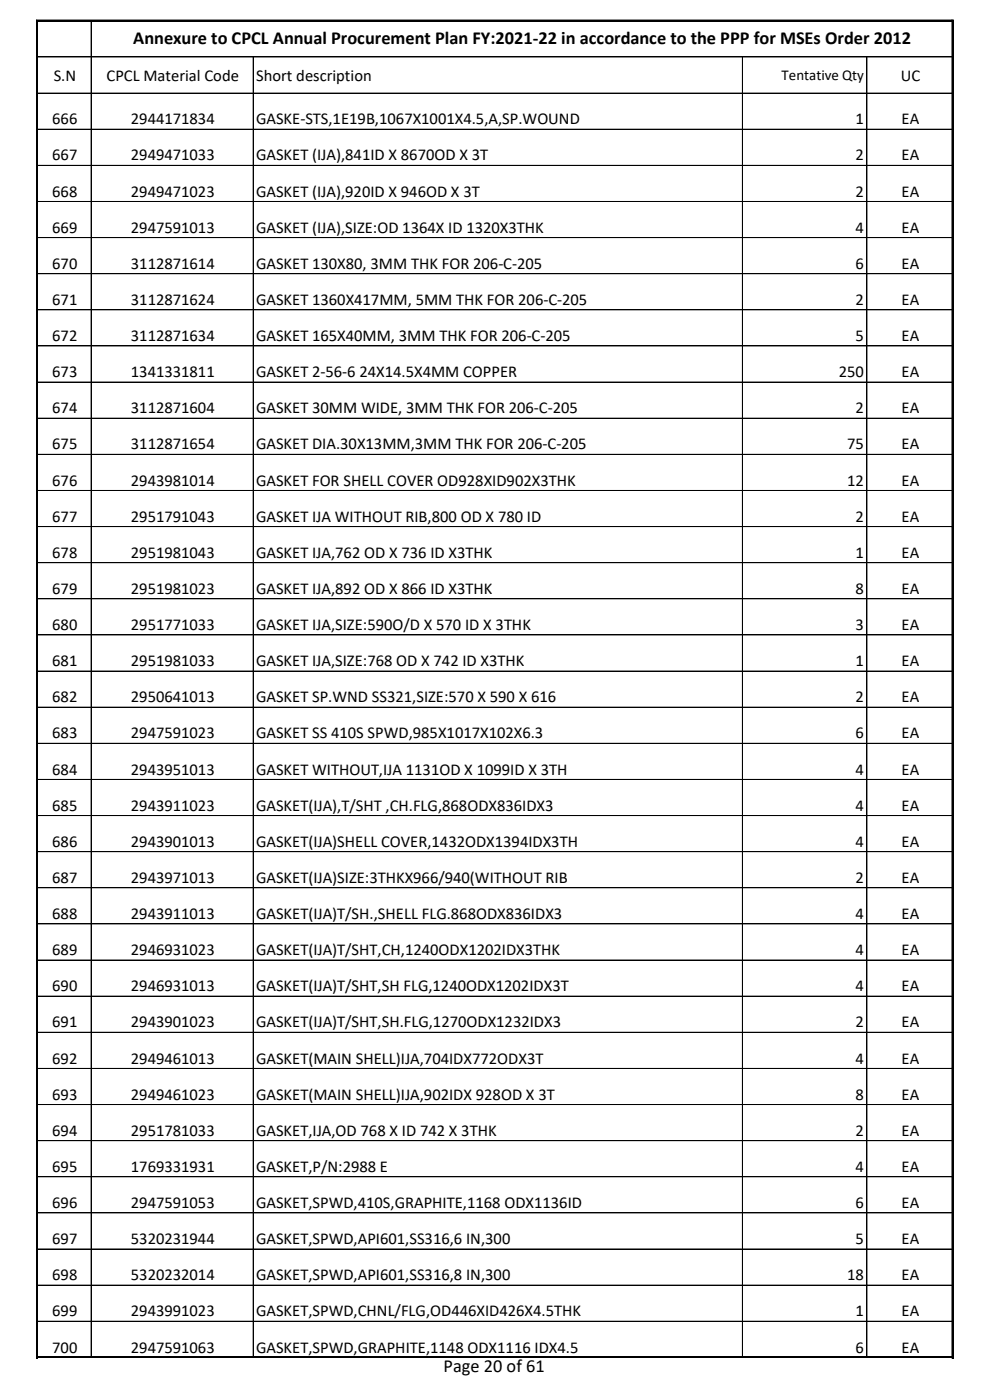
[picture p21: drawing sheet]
<svg xmlns="http://www.w3.org/2000/svg" width="210mm" height="297mm" viewBox="0 0 210 297" stroke-linecap="round" stroke-linejoin="round" font-family="sans-serif">
<defs><g id="words">
<g font-size="3.9">
<text x="28.3" y="9.4">Annexure to CPCL Annual Procurement Plan FY:2021-22 in accordance to the PPP for MSEs Order 2012</text>
<text x="94.1" y="291.1">Page 20 of 61</text>
</g>
<g font-size="3.5">
<text x="11.4" y="17.1">S.N</text>
<text x="22.6" y="17.1">CPCL Material Code</text>
<text x="54.3" y="17.1">Short description</text>
<text x="191.1" y="17.1">UC</text>
<text x="11.1" y="26.4">666</text>
<text x="27.8" y="26.4">2944171834</text>
<text x="54.3" y="26.4">GASKE-STS,1E19B,1067X1001X4.5,A,SP.WOUND</text>
<text x="181.5" y="26.4">1</text>
<text x="191.3" y="26.4">EA</text>
<text x="11.1" y="34">667</text>
<text x="27.8" y="34">2949471033</text>
<text x="54.3" y="34">GASKET (IJA),841ID X 8670OD X 3T</text>
<text x="181.5" y="34">2</text>
<text x="191.3" y="34">EA</text>
<text x="11.1" y="41.7">668</text>
<text x="27.8" y="41.7">2949471023</text>
<text x="54.3" y="41.7">GASKET (IJA),920ID X 946OD X 3T</text>
<text x="181.5" y="41.7">2</text>
<text x="191.3" y="41.7">EA</text>
<text x="11.1" y="49.4">669</text>
<text x="27.8" y="49.4">2947591013</text>
<text x="54.3" y="49.4">GASKET (IJA),SIZE:OD 1364X ID 1320X3THK</text>
<text x="181.5" y="49.4">4</text>
<text x="191.3" y="49.4">EA</text>
<text x="11.1" y="57">670</text>
<text x="27.8" y="57">3112871614</text>
<text x="54.3" y="57">GASKET 130X80, 3MM THK FOR 206-C-205</text>
<text x="181.5" y="57">6</text>
<text x="191.3" y="57">EA</text>
<text x="11.1" y="64.7">671</text>
<text x="27.8" y="64.7">3112871624</text>
<text x="54.3" y="64.7">GASKET 1360X417MM, 5MM THK FOR 206-C-205</text>
<text x="181.5" y="64.7">2</text>
<text x="191.3" y="64.7">EA</text>
<text x="11.1" y="72.4">672</text>
<text x="27.8" y="72.4">3112871634</text>
<text x="54.3" y="72.4">GASKET 165X40MM, 3MM THK FOR 206-C-205</text>
<text x="181.5" y="72.4">5</text>
<text x="191.3" y="72.4">EA</text>
<text x="11.1" y="80">673</text>
<text x="27.8" y="80">1341331811</text>
<text x="54.3" y="80">GASKET 2-56-6 24X14.5X4MM COPPER</text>
<text x="177.9" y="80">250</text>
<text x="191.3" y="80">EA</text>
<text x="11.1" y="87.7">674</text>
<text x="27.8" y="87.7">3112871604</text>
<text x="54.3" y="87.7">GASKET 30MM WIDE, 3MM THK FOR 206-C-205</text>
<text x="181.5" y="87.7">2</text>
<text x="191.3" y="87.7">EA</text>
<text x="11.1" y="95.4">675</text>
<text x="27.8" y="95.4">3112871654</text>
<text x="54.3" y="95.4">GASKET DIA.30X13MM,3MM THK FOR 206-C-205</text>
<text x="179.7" y="95.4">75</text>
<text x="191.3" y="95.4">EA</text>
<text x="11.1" y="103">676</text>
<text x="27.8" y="103">2943981014</text>
<text x="54.3" y="103">GASKET FOR SHELL COVER OD928XID902X3THK</text>
<text x="179.7" y="103">12</text>
<text x="191.3" y="103">EA</text>
<text x="11.1" y="110.7">677</text>
<text x="27.8" y="110.7">2951791043</text>
<text x="54.3" y="110.7">GASKET IJA WITHOUT RIB,800 OD X 780 ID</text>
<text x="181.5" y="110.7">2</text>
<text x="191.3" y="110.7">EA</text>
<text x="11.1" y="118.3">678</text>
<text x="27.8" y="118.3">2951981043</text>
<text x="54.3" y="118.3">GASKET IJA,762 OD X 736 ID X3THK</text>
<text x="181.5" y="118.3">1</text>
<text x="191.3" y="118.3">EA</text>
<text x="11.1" y="126">679</text>
<text x="27.8" y="126">2951981023</text>
<text x="54.3" y="126">GASKET IJA,892 OD X 866 ID X3THK</text>
<text x="181.5" y="126">8</text>
<text x="191.3" y="126">EA</text>
<text x="11.1" y="133.7">680</text>
<text x="27.8" y="133.7">2951771033</text>
<text x="54.3" y="133.7">GASKET IJA,SIZE:590O/D X 570 ID X 3THK</text>
<text x="181.5" y="133.7">3</text>
<text x="191.3" y="133.7">EA</text>
<text x="11.1" y="141.3">681</text>
<text x="27.8" y="141.3">2951981033</text>
<text x="54.3" y="141.3">GASKET IJA,SIZE:768 OD X 742 ID X3THK</text>
<text x="181.5" y="141.3">1</text>
<text x="191.3" y="141.3">EA</text>
<text x="11.1" y="149">682</text>
<text x="27.8" y="149">2950641013</text>
<text x="54.3" y="149">GASKET SP.WND SS321,SIZE:570 X 590 X 616</text>
<text x="181.5" y="149">2</text>
<text x="191.3" y="149">EA</text>
<text x="11.1" y="156.7">683</text>
<text x="27.8" y="156.7">2947591023</text>
<text x="54.3" y="156.7">GASKET SS 410S SPWD,985X1017X102X6.3</text>
<text x="181.5" y="156.7">6</text>
<text x="191.3" y="156.7">EA</text>
<text x="11.1" y="164.3">684</text>
<text x="27.8" y="164.3">2943951013</text>
<text x="54.3" y="164.3">GASKET WITHOUT,IJA 1131OD X 1099ID X 3TH</text>
<text x="181.5" y="164.3">4</text>
<text x="191.3" y="164.3">EA</text>
<text x="11.1" y="172">685</text>
<text x="27.8" y="172">2943911023</text>
<text x="54.3" y="172">GASKET(IJA),T/SHT ,CH.FLG,868ODX836IDX3</text>
<text x="181.5" y="172">4</text>
<text x="191.3" y="172">EA</text>
<text x="11.1" y="179.6">686</text>
<text x="27.8" y="179.6">2943901013</text>
<text x="54.3" y="179.6">GASKET(IJA)SHELL COVER,1432ODX1394IDX3TH</text>
<text x="181.5" y="179.6">4</text>
<text x="191.3" y="179.6">EA</text>
<text x="11.1" y="187.3">687</text>
<text x="27.8" y="187.3">2943971013</text>
<text x="54.3" y="187.3">GASKET(IJA)SIZE:3THKX966/940(WITHOUT RIB</text>
<text x="181.5" y="187.3">2</text>
<text x="191.3" y="187.3">EA</text>
<text x="11.1" y="195">688</text>
<text x="27.8" y="195">2943911013</text>
<text x="54.3" y="195">GASKET(IJA)T/SH.,SHELL FLG.868ODX836IDX3</text>
<text x="181.5" y="195">4</text>
<text x="191.3" y="195">EA</text>
<text x="11.1" y="202.6">689</text>
<text x="27.8" y="202.6">2946931023</text>
<text x="54.3" y="202.6">GASKET(IJA)T/SHT,CH,1240ODX1202IDX3THK</text>
<text x="181.5" y="202.6">4</text>
<text x="191.3" y="202.6">EA</text>
<text x="11.1" y="210.3">690</text>
<text x="27.8" y="210.3">2946931013</text>
<text x="54.3" y="210.3">GASKET(IJA)T/SHT,SH FLG,1240ODX1202IDX3T</text>
<text x="181.5" y="210.3">4</text>
<text x="191.3" y="210.3">EA</text>
<text x="11.1" y="218">691</text>
<text x="27.8" y="218">2943901023</text>
<text x="54.3" y="218">GASKET(IJA)T/SHT,SH.FLG,1270ODX1232IDX3</text>
<text x="181.5" y="218">2</text>
<text x="191.3" y="218">EA</text>
<text x="11.1" y="225.6">692</text>
<text x="27.8" y="225.6">2949461013</text>
<text x="54.3" y="225.6">GASKET(MAIN SHELL)IJA,704IDX772ODX3T</text>
<text x="181.5" y="225.6">4</text>
<text x="191.3" y="225.6">EA</text>
<text x="11.1" y="233.3">693</text>
<text x="27.8" y="233.3">2949461023</text>
<text x="54.3" y="233.3">GASKET(MAIN SHELL)IJA,902IDX 928OD X 3T</text>
<text x="181.5" y="233.3">8</text>
<text x="191.3" y="233.3">EA</text>
<text x="11.1" y="241">694</text>
<text x="27.8" y="241">2951781033</text>
<text x="54.3" y="241">GASKET,IJA,OD 768 X ID 742 X 3THK</text>
<text x="181.5" y="241">2</text>
<text x="191.3" y="241">EA</text>
<text x="11.1" y="248.6">695</text>
<text x="27.8" y="248.6">1769331931</text>
<text x="54.3" y="248.6">GASKET,P/N:2988 E</text>
<text x="181.5" y="248.6">4</text>
<text x="191.3" y="248.6">EA</text>
<text x="11.1" y="256.3">696</text>
<text x="27.8" y="256.3">2947591053</text>
<text x="54.3" y="256.3">GASKET,SPWD,410S,GRAPHITE,1168 ODX1136ID</text>
<text x="181.5" y="256.3">6</text>
<text x="191.3" y="256.3">EA</text>
<text x="11.1" y="263.9">697</text>
<text x="27.8" y="263.9">5320231944</text>
<text x="54.3" y="263.9">GASKET,SPWD,API601,SS316,6 IN,300</text>
<text x="181.5" y="263.9">5</text>
<text x="191.3" y="263.9">EA</text>
<text x="11.1" y="271.6">698</text>
<text x="27.8" y="271.6">5320232014</text>
<text x="54.3" y="271.6">GASKET,SPWD,API601,SS316,8 IN,300</text>
<text x="179.7" y="271.6">18</text>
<text x="191.3" y="271.6">EA</text>
<text x="11.1" y="279.3">699</text>
<text x="27.8" y="279.3">2943991023</text>
<text x="54.3" y="279.3">GASKET,SPWD,CHNL/FLG,OD446XID426X4.5THK</text>
<text x="181.5" y="279.3">1</text>
<text x="191.3" y="279.3">EA</text>
<text x="11.1" y="286.9">700</text>
<text x="27.8" y="286.9">2947591063</text>
<text x="54.3" y="286.9">GASKET,SPWD,GRAPHITE,1148 ODX1116 IDX4.5</text>
<text x="181.5" y="286.9">6</text>
<text x="191.3" y="286.9">EA</text>
</g>
<text font-size="3.2" x="165.8" y="17">Tentative Qty</text>
</g></defs>
<g fill="none" stroke="#000" stroke-width=".21">
<path d="M8 12.1h194.1M8 19.7h194.1M19.3 4.5v15.3M19.3 19.8v268.2M53.7 12.1v7.7M53.7 19.8v268.2M157.5 12.1v7.7M157.5 19.8v268.2M183.9 12.1v7.7M183.9 19.8v268.2M202 4.3v283.8M202.1 4.5v15.3"/>
<path d="M202.1 19.8v268.2h-194.1M202.2 4.3h-194.4v283.8M8 27.4h194.1M8 35.1h194.1M8 42.7h194.1M8 50.4h194.1M8 58.1h194.1M8 65.7h194.1M8 73.4h194.1M8 81.1h194.1M8 88.7h194.1M8 96.4h194.1"/>
<path d="M8 104.1h194.1M8 111.7h194.1M8 119.4h194.1M8 127h194.1M8 134.7h194.1M8 142.4h194.1M8 150h194.1M202.1 157.7h-194.1M8 165.4h194.1M8 173h194.1M8 180.7h194.1M8 188.3h194.1"/>
<path d="M8 196h194.1M8 203.7h194.1M8 211.3h194.1M202.1 219h-194.1M8 226.7h194.1M8 234.3h194.1M8 242h194.1M8 249.7h194.1M202.1 257.3h-194.1M202.1 265h-194.1M202.1 272.6h-194.1M7.8 287.8h194.4"/>
<path d="M202.1 280.3h-194.1"/>
</g>
<path d="M7.7 4.4h194.6M7.9 4.2v283.9M202.1 4.2v283.9M7.7 288h194.6" fill="none" stroke="#000" stroke-width=".34"/>
<use href="#words"/>
</svg>
